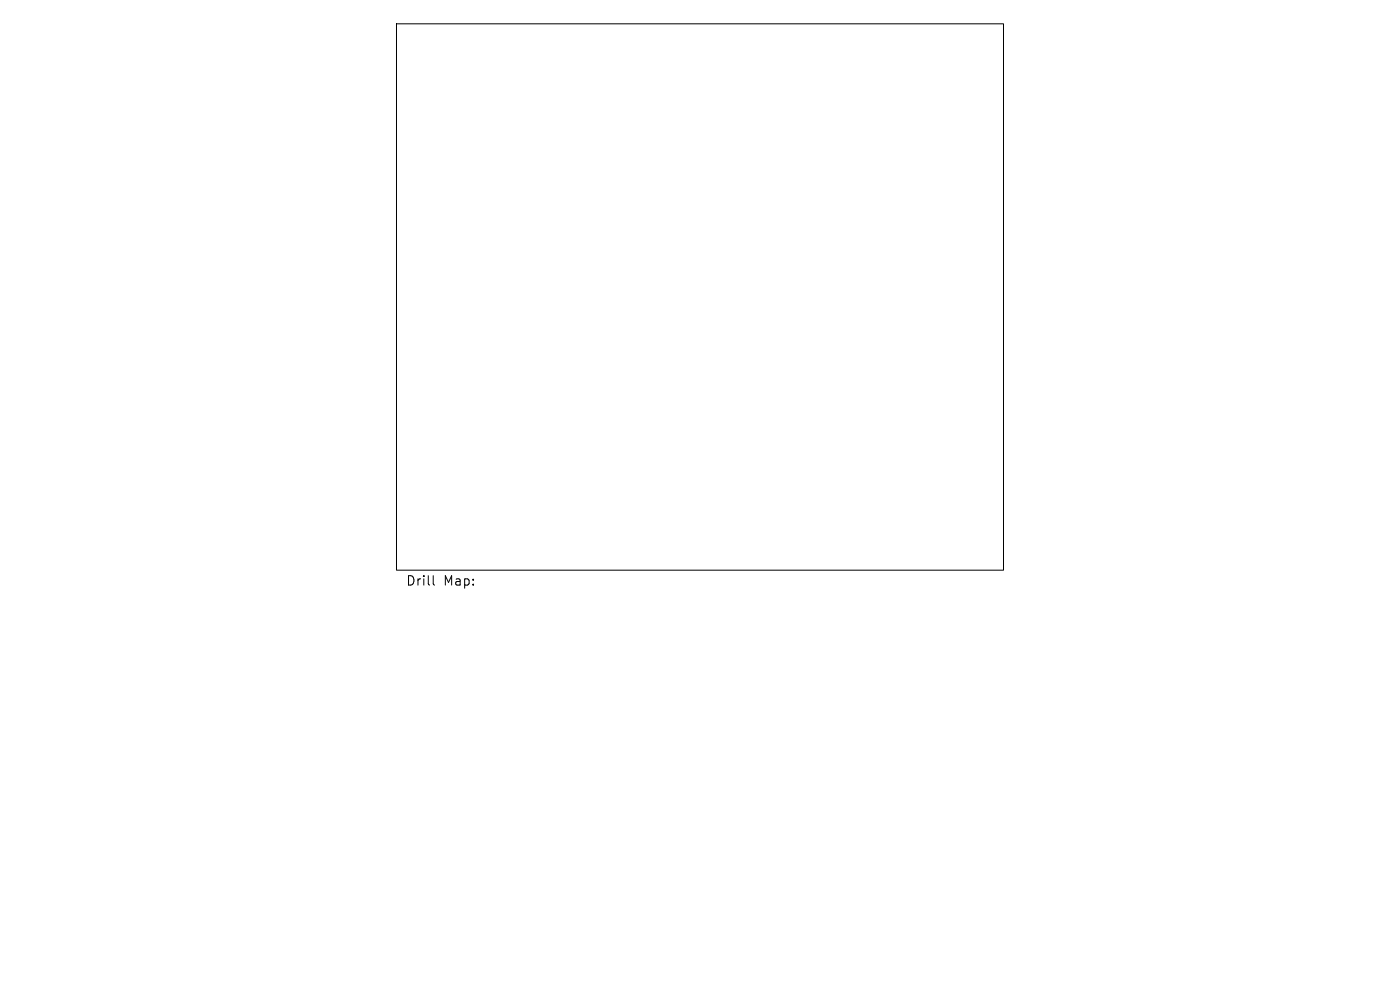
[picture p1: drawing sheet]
<svg xmlns="http://www.w3.org/2000/svg" width="297mm" height="210mm" viewBox="0 0 297 210" stroke-linecap="round" stroke-linejoin="round" font-family="sans-serif">
<defs><g id="words">
<g font-size="2.8">
<text x="86.1" y="124.5">Drill</text>
<text x="94.1" y="124.5">Map:</text>
</g>
</g></defs>
<path d="M84.1 5.1h128.8v115.9h-128.8zM91.9 122.1v1.7l.3 .3" fill="none" stroke="#000" stroke-width=".21"/>
<use href="#words"/>
</svg>
